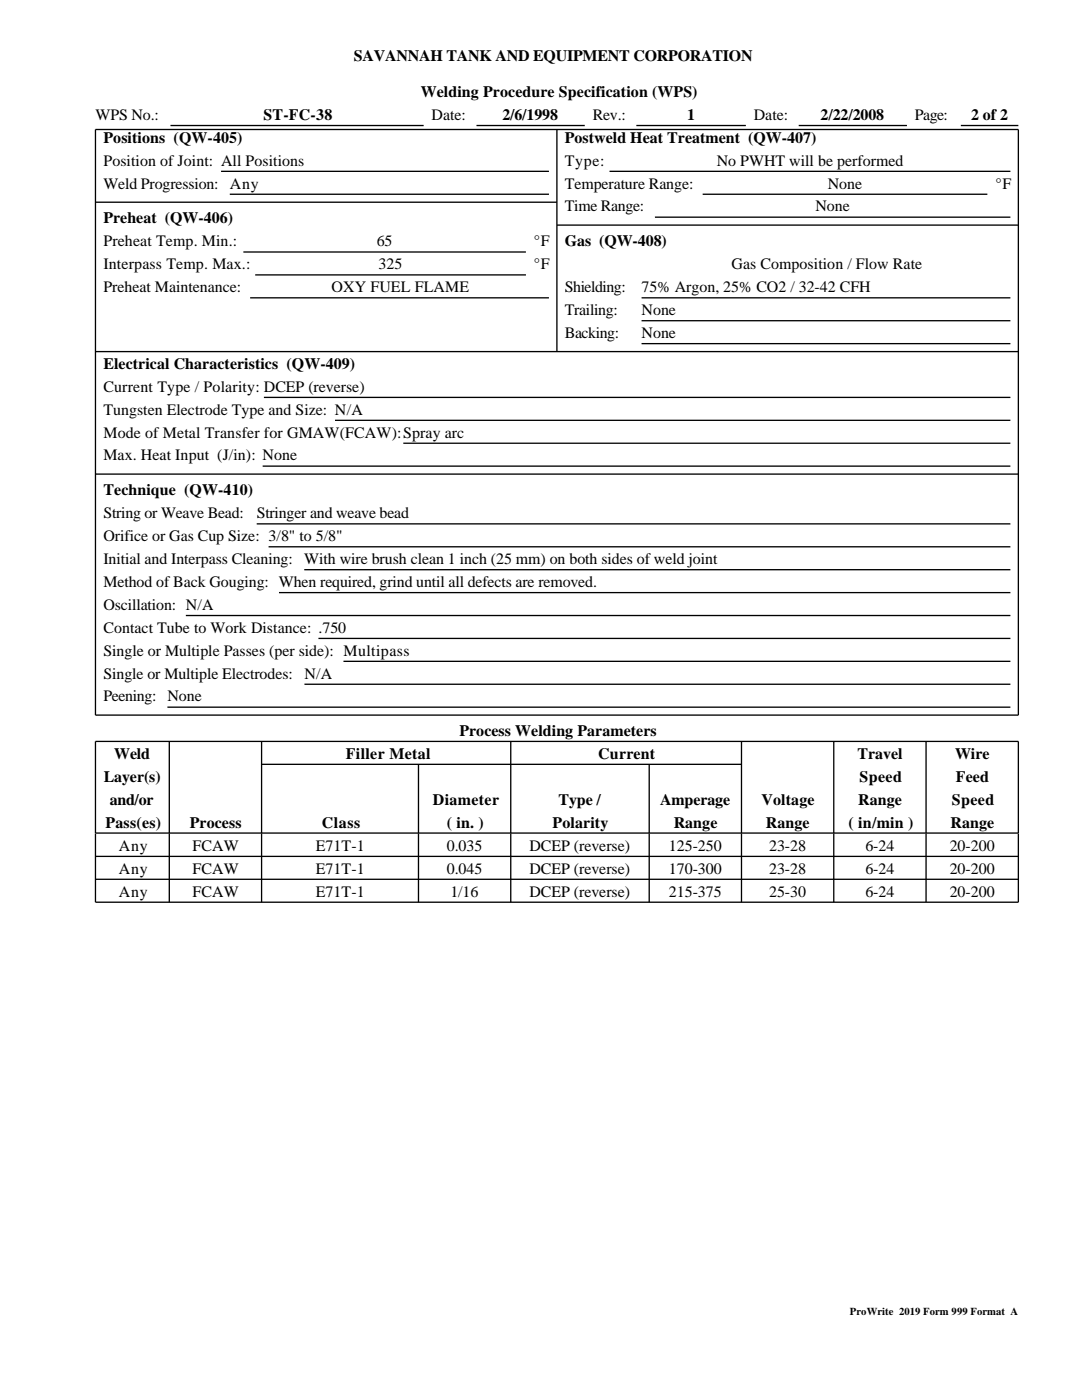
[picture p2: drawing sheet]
<svg xmlns="http://www.w3.org/2000/svg" width="216mm" height="279mm" viewBox="0 0 216 279" stroke-linecap="round" stroke-linejoin="round" font-family="sans-serif">
<defs><g id="words">
<g font-size="3.2">
<text x="70.6" y="12.2">SAVANNAH TANK AND EQUIPMENT CORPORATION</text>
<text x="19" y="23.9">WPS No.:</text>
<text x="52.6" y="23.9">ST-FC-38</text>
<text x="83.9" y="19.3">Welding Procedure Specification (WPS)</text>
<text x="86.1" y="23.9">Date:</text>
<text x="100.2" y="23.9">2/6/1998</text>
<text x="118.3" y="23.9">Rev.:</text>
<text x="137.1" y="23.9">1</text>
<text x="150.4" y="23.9">Date:</text>
<text x="163.7" y="23.9">2/22/2008</text>
<text x="182.6" y="23.9">Page:</text>
<text x="193.8" y="23.9">2 of 2</text>
<text x="20.6" y="28.5">Positions (QW-405)</text>
<text x="112.7" y="28.5">Postweld Heat Treatment (QW-407)</text>
<text x="20.6" y="33.1">Position of Joint: All Positions</text>
<text x="112.7" y="33.1">Type:</text>
<text x="143" y="33.1">No PWHT will be performed</text>
<text x="20.6" y="37.6">Weld Progression: Any</text>
<text x="112.7" y="37.6">Temperature Range:</text>
<text x="165.2" y="37.6">None</text>
<text x="198.6" y="37.6">°F</text>
<text x="20.6" y="44.6">Preheat (QW-406)</text>
<text x="112.7" y="42.2">Time Range:</text>
<text x="162.7" y="42.2">None</text>
<text x="20.6" y="49.2">Preheat Temp. Min.:</text>
<text x="20.6" y="53.7">Interpass Temp. Max.:</text>
<text x="75.2" y="49.2">65</text>
<text x="75.6" y="53.7">325</text>
<text x="106.5" y="49.2">°F</text>
<text x="106.5" y="53.7">°F</text>
<text x="112.7" y="49.2">Gas (QW-408)</text>
<text x="146" y="53.7">Gas Composition / Flow Rate</text>
<text x="20.6" y="58.3">Preheat Maintenance:</text>
<text x="66.1" y="58.3">OXY FUEL FLAME</text>
<text x="112.7" y="58.3">Shielding:</text>
<text x="128" y="58.3">75% Argon, 25% CO2 / 32-42 CFH</text>
<text x="112.7" y="62.9">Trailing:</text>
<text x="128" y="62.9">None</text>
<text x="112.7" y="67.4">Backing:</text>
<text x="128" y="67.4">None</text>
<text x="20.6" y="73.6">Electrical Characteristics (QW-409)</text>
<text x="20.6" y="78.2">Current Type / Polarity: DCEP (reverse)</text>
<text x="20.6" y="82.7">Tungsten Electrode Type and Size: N/A</text>
<text x="20.6" y="87.3">Mode of Metal Transfer for GMAW(FCAW):Spray arc</text>
<text x="20.6" y="91.9">Max. Heat Input (J/in): None</text>
<text x="20.6" y="98.8">Technique (QW-410)</text>
<text x="20.6" y="103.4">String or Weave Bead:</text>
<text x="20.6" y="108">Orifice or Gas Cup Size: 3/8&quot; to 5/8&quot;</text>
<text x="51.2" y="103.4">Stringer and weave bead</text>
<text x="20.6" y="112.6">Initial and Interpass Cleaning:</text>
<text x="60.7" y="112.6">With wire brush clean 1 inch (25 mm) on both sides of weld joint</text>
<text x="20.6" y="117.1">Method of Back Gouging: When required, grind until all defects are removed.</text>
<text x="20.6" y="121.7">Oscillation: N/A</text>
<text x="20.6" y="126.3">Contact Tube to Work Distance: .750</text>
<text x="20.6" y="130.8">Single or Multiple Passes (per side): Multipass</text>
<text x="20.6" y="135.4">Single or Multiple Electrodes:</text>
<text x="60.7" y="135.4">N/A</text>
<text x="20.6" y="140">Peening: None</text>
<text x="91.7" y="146.9">Process Welding Parameters</text>
<text x="22.8" y="151.5">Weld</text>
<text x="69" y="151.5">Filler Metal</text>
<text x="119.4" y="151.5">Current</text>
<text x="171.1" y="151.5">Travel</text>
<text x="190.6" y="151.5">Wire</text>
<text x="20.7" y="156.1">Layer(s)</text>
<text x="21.9" y="160.7">and/or</text>
<text x="86.4" y="160.7">Diameter</text>
<text x="111.5" y="160.7">Type /</text>
<text x="131.7" y="160.7">Amperage</text>
<text x="152" y="160.7">Voltage</text>
<text x="171.3" y="160.7">Range</text>
<text x="171.5" y="156.1">Speed</text>
<text x="189.9" y="160.7">Speed</text>
<text x="190.7" y="156.1">Feed</text>
<text x="21" y="165.2">Pass(es)</text>
<text x="37.9" y="165.2">Process</text>
<text x="64.2" y="165.2">Class</text>
<text x="89.1" y="165.2">( in. )</text>
<text x="110.3" y="165.2">Polarity</text>
<text x="134.4" y="165.2">Range</text>
<text x="152.8" y="165.2">Range</text>
<text x="169.3" y="165.2">( in/min )</text>
<text x="189.7" y="165.2">Range</text>
<text x="23.7" y="169.8">Any</text>
<text x="38.4" y="169.8">FCAW</text>
<text x="63" y="169.8">E71T-1</text>
<text x="89.1" y="169.8">0.035</text>
<text x="105.6" y="169.8">DCEP (reverse)</text>
<text x="133.5" y="169.8">125-250</text>
<text x="153.5" y="169.8">23-28</text>
<text x="172.7" y="169.8">6-24</text>
<text x="189.5" y="169.8">20-200</text>
<text x="23.7" y="174.4">Any</text>
<text x="23.7" y="178.9">Any</text>
<text x="38.4" y="174.4">FCAW</text>
<text x="38.4" y="178.9">FCAW</text>
<text x="63" y="174.4">E71T-1</text>
<text x="63" y="178.9">E71T-1</text>
<text x="89.1" y="174.4">0.045</text>
<text x="89.9" y="178.9">1/16</text>
<text x="105.6" y="174.4">DCEP (reverse)</text>
<text x="105.6" y="178.9">DCEP (reverse)</text>
<text x="133.5" y="174.4">170-300</text>
<text x="133.5" y="178.9">215-375</text>
<text x="153.5" y="174.4">23-28</text>
<text x="153.5" y="178.9">25-30</text>
<text x="172.7" y="174.4">6-24</text>
<text x="172.7" y="178.9">6-24</text>
<text x="189.5" y="174.4">20-200</text>
<text x="189.5" y="178.9">20-200</text>
</g>
<text font-size="2.1" x="169.6" y="262.5">ProWrite 2019 Form 999 Format A</text>
</g></defs>
<g fill="none" stroke="#000" stroke-width=".26">
<path d="M19 25.8h184.2v116.9h-184.2zM34 25.1h50.5M44.1 34.2h65.4M45.8 38.8h63.7M95.1 25.1h21.6M111.1 25.8v44.4M121.6 34.2h80M127 25.1h21.8M140.2 38.8h56.8M159.4 25.1h21.6M191.7 25.1h11.5M19 40.4h92.1"/>
<path d="M48.6 50.3h56.3M49.9 59.4h59.6M50.9 54.9h54M111.1 44.9h92.1M128 59.4h73.6M130.7 43.3h70.9M19 70.2h184.2M52.7 79.3h148.9M128 64h73.6M128 68.6h73.6M19 94.6h184.2M52.4 93h149.2"/>
<path d="M66.8 83.9h134.8M80.5 88.5h121.1M51.2 104.6h150.4M53.6 109.1h148M55.7 118.3h145.9M60.7 113.7h140.9M37.1 122.8h164.5M60.7 136.6h140.9M63.5 127.4h138.1M68.5 132h133.1M19 148h184.2v18.3h-184.2zM33.4 141.1h168.2"/>
<path d="M33.8 148v18.3M52.2 148v18.3M52.2 152.5h95.8M83.5 152.5v13.8M101.9 148v18.3M129.5 152.5v13.8M148 148v18.3M166.4 148v18.3M184.8 148v18.3M19 166.3v13.8h184.2v-13.8M19 170.9h184.2M19 175.5h184.2"/>
<path d="M33.8 166.3v13.8M52.2 166.3v13.8M83.5 166.3v13.8M101.9 166.3v13.8M129.5 166.3v13.8M148 166.3v13.8M166.4 166.3v13.8M184.8 166.3v13.8"/>
</g>
<use href="#words"/>
</svg>
